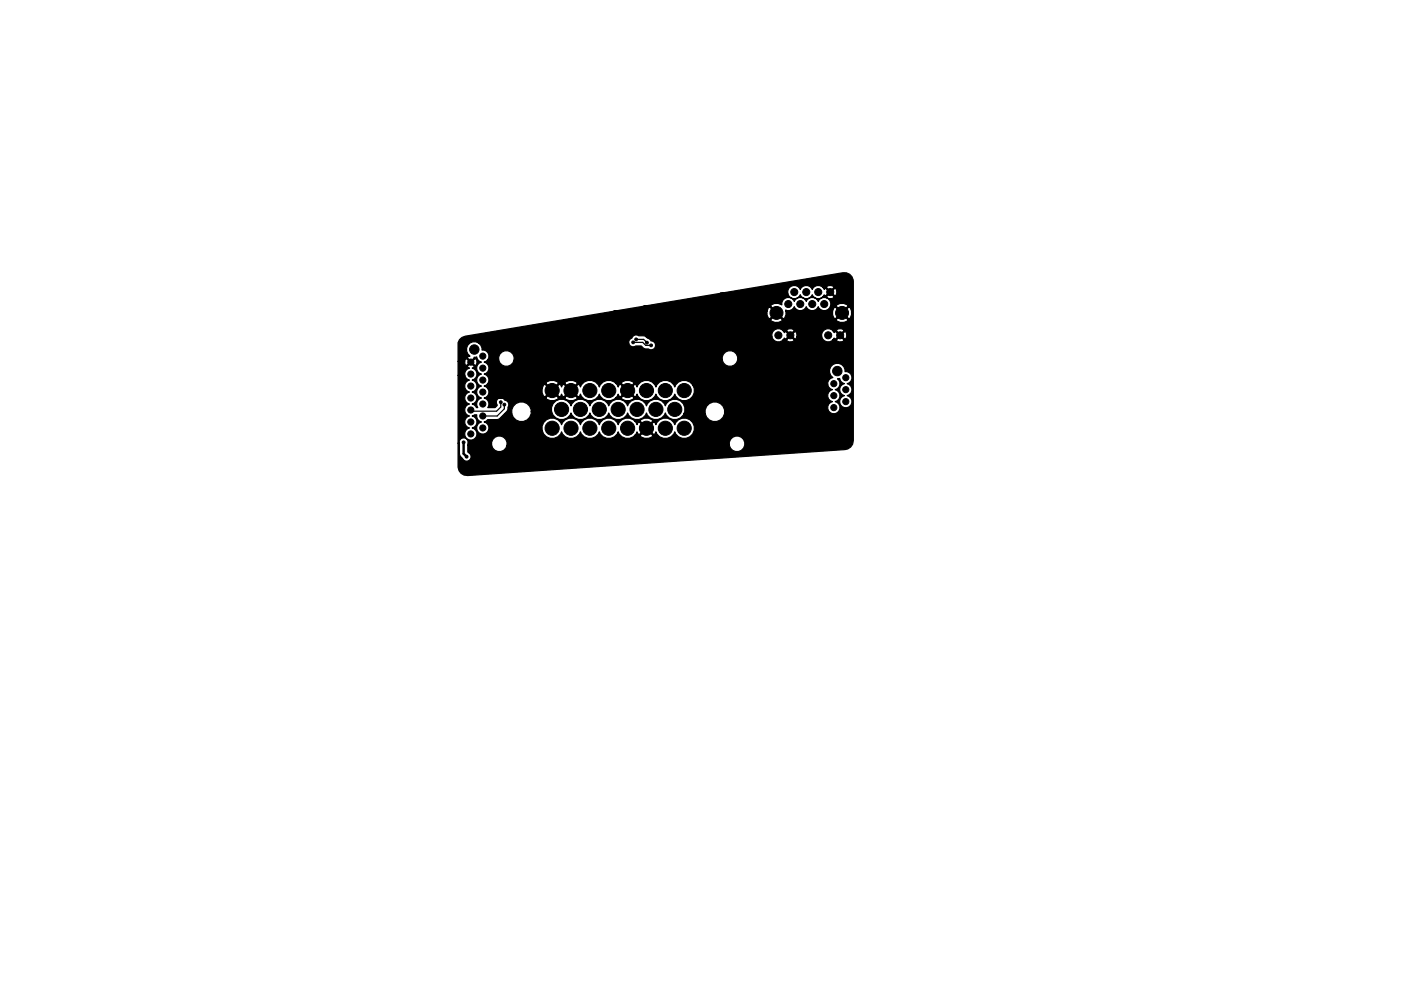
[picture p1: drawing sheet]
<svg xmlns="http://www.w3.org/2000/svg" width="297mm" height="210mm" viewBox="0 0 297 210" stroke-linecap="round" stroke-linejoin="round" font-family="sans-serif">
<g fill="#000" stroke="#000" stroke-width=".21">
<circle cx="99.8" cy="76.8" r=".65"/>
<circle cx="99.8" cy="79.4" r=".65"/>
<circle cx="100.6" cy="74.2" r="1"/>
<circle cx="102.4" cy="75.6" r=".65"/>
<circle cx="102.4" cy="78.1" r=".65"/>
<circle cx="134.2" cy="72.6" r=".3"/>
<circle cx="134.9" cy="72" r=".3"/>
<circle cx="137.2" cy="72.7" r=".3"/>
<circle cx="138" cy="73.3" r=".3"/>
<circle cx="164.6" cy="66.4" r="1.37"/>
<circle cx="165" cy="71.1" r=".75"/>
<circle cx="167.1" cy="64.5" r=".75"/>
<circle cx="167.6" cy="71.1" r=".75"/>
<circle cx="168.4" cy="62" r=".75"/>
<circle cx="169.7" cy="64.5" r=".75"/>
<circle cx="170.9" cy="62" r=".75"/>
<circle cx="172.2" cy="64.5" r=".75"/>
<circle cx="173.5" cy="62" r=".75"/>
<circle cx="174.8" cy="64.5" r=".75"/>
<circle cx="175.6" cy="71.1" r=".75"/>
<circle cx="176" cy="62" r=".75"/>
<circle cx="177.5" cy="78.7" r="1"/>
<circle cx="178.1" cy="71.1" r=".75"/>
<circle cx="178.5" cy="66.4" r="1.37"/>
<circle cx="98.3" cy="93.8" r=".3"/>
<circle cx="98.9" cy="96.9" r=".3"/>
<circle cx="99.8" cy="92.1" r=".65"/>
<circle cx="99.8" cy="89.5" r=".65"/>
<circle cx="99.8" cy="87" r=".65"/>
<circle cx="99.8" cy="84.4" r=".65"/>
<circle cx="99.8" cy="81.9" r=".65"/>
<circle cx="102.4" cy="85.7" r=".65"/>
<circle cx="102.4" cy="90.8" r=".65"/>
<circle cx="102.4" cy="83.2" r=".65"/>
<circle cx="102.4" cy="88.3" r=".65"/>
<circle cx="102.4" cy="80.6" r=".65"/>
<circle cx="106.2" cy="85.3" r=".3"/>
<circle cx="106.9" cy="85.8" r=".3"/>
<circle cx="117.1" cy="90.9" r="1.5"/>
<circle cx="117.1" cy="82.9" r="1.5"/>
<circle cx="119.1" cy="86.9" r="1.5"/>
<circle cx="121.1" cy="90.9" r="1.5"/>
<circle cx="121.1" cy="82.9" r="1.5"/>
<circle cx="123.1" cy="86.9" r="1.5"/>
<circle cx="125.1" cy="90.9" r="1.5"/>
<circle cx="125.1" cy="82.9" r="1.5"/>
<circle cx="127.1" cy="86.9" r="1.5"/>
<circle cx="129.1" cy="90.9" r="1.5"/>
<circle cx="129.1" cy="82.9" r="1.5"/>
<circle cx="131.1" cy="86.9" r="1.5"/>
<circle cx="133.1" cy="90.9" r="1.5"/>
<circle cx="133.1" cy="82.9" r="1.5"/>
<circle cx="135.1" cy="86.9" r="1.5"/>
<circle cx="137.1" cy="90.9" r="1.5"/>
<circle cx="137.1" cy="82.9" r="1.5"/>
<circle cx="139.1" cy="86.9" r="1.5"/>
<circle cx="141.1" cy="90.9" r="1.5"/>
<circle cx="141.1" cy="82.9" r="1.5"/>
<circle cx="143.1" cy="86.9" r="1.5"/>
<circle cx="145.1" cy="90.9" r="1.5"/>
<circle cx="145.1" cy="82.9" r="1.5"/>
<circle cx="176.8" cy="81.4" r=".65"/>
<circle cx="176.8" cy="86.5" r=".65"/>
<circle cx="176.8" cy="83.9" r=".65"/>
<circle cx="179.3" cy="85.2" r=".65"/>
<circle cx="179.3" cy="80.1" r=".65"/>
<circle cx="179.3" cy="82.7" r=".65"/>
</g>
<path d="M98.3 93.8v2.5l.6 .6" fill="none" stroke="#000" stroke-width=".51"/>
<path d="M134.2 72.6h2.1l.6 .7h1.1M134.9 72h1.6l.7 .7M106.2 85.3v1.1l-.9 .8h-5.2l-.3-.2M106.9 85.8v.9l-1.5 1.6h-3" fill="none" stroke="#000" stroke-width=".25"/>
<path d="M97.4 72.1l.6-.5 .7-.3 20.8-3.5h43.9a1.53 1.53 0 0 0 2.5 0h11.4l.1 .3a1.65 1.65 0 0 0 2.4-.3l-1.3-1.2-1.2 1.2h-11.4l-1.3-1.2-1.2 1.2h-43.9l10.6-1.8h32.5v.8l.3 .7 .3 .1 1.3-1.2-1.3-1.3-.3 .2-.3 .7h-32.5l6.4-1h26.9l2.7 2.6 .3-.1 .3-.8-.1-.7h9.9v.8l.3 .7 .3 .1 1.3-1.2h.3l1.3 1.2 .3-.1a1.65 1.65 0 0 0-.3-2.4l-1.3 1.3h-.3l-1.3-1.3-.3 .2-.3 .7h-9.9v-.2a1.32 1.32 0 0 0 1.8-.7 1.37 1.37 0 0 0 1.3 .8 1.37 1.37 0 0 0 1.2-.8 1.37 1.37 0 0 0 1.3 .8 1.37 1.37 0 0 0 1.3-.8 1.37 1.37 0 0 0 1.3 .8 1.37 1.37 0 0 0 1.3-.9h1.2l1.2 1.2 1.3-1.2-.2-.3a1.65 1.65 0 0 0-2.3 .3h-1.2v-.2a1.4 1.4 0 0 0-.9-1.6 1.4 1.4 0 0 0-1.7 .8 1.37 1.37 0 0 0-1.3-.9 1.37 1.37 0 0 0-1.3 .9 1.37 1.37 0 0 0-1.2-.9 1.37 1.37 0 0 0-1.3 .9 1.39 1.39 0 0 0-1.7-.8 1.39 1.39 0 0 0-1 1.5 1.97 1.97 0 0 0-2.2 0l-.1 .3h-26.9l16.2-2.8h14.3a1.39 1.39 0 0 0 1.2 1.2 1.39 1.39 0 0 0 1.5-.9 1.37 1.37 0 0 0 1.2 .9 1.37 1.37 0 0 0 1.3-.9 1.35 1.35 0 0 0 2.3 .4h.7l.1 .3a1 1 0 0 0 1.5-.3l-.8-.8-.8 .8h-.7l.2-.4 .4 .3 .7-.8h.4l.8 .8a1.05 1.05 0 0 0 .2-1.6h-.2l-.8 .8h-.4l-.7-.8-.3 .2-.3-.4h.7l.8 .8 .8-.8-.1-.2a1 1 0 0 0-1.5 .2h-.7l-.2-.2a1.38 1.38 0 0 0-2.1 .6 1.37 1.37 0 0 0-1.3-.8 1.37 1.37 0 0 0-1.2 .8 1.4 1.4 0 0 0-1.7-.8 1.4 1.4 0 0 0-1 1.6h-14.3l26-4.3a1.88 1.88 0 0 1 2.2 1.8v33.8l-.1 .7-.4 .6-.6 .4-80.6 5.7a1.88 1.88 0 0 1-2.1-1.9v-5l.3 .1 .1 2.5 .6 .8a.98 .98 0 0 0 1.6 0 .98 .98 0 0 0-.5-1.5v-1.4h5a1.67 1.67 0 0 0 1.7 1.3 1.67 1.67 0 0 0 1.6-1.3h47.1l.3 .6a1.67 1.67 0 0 0 2.7 0 1.67 1.67 0 0 0-1-2.6 1.67 1.67 0 0 0-2 2h-47.1v-.7a1.67 1.67 0 0 0-2-1.3 1.67 1.67 0 0 0-1.3 2h-5v-.4a.95 .95 0 0 0-.9-1.2 .95 .95 0 0 0-.9 1.1h-.3v-14.4h1.4l.2 .5 .8 .5a1.3 1.3 0 0 0-1 1.3 1.3 1.3 0 0 0 1 1.3 1.3 1.3 0 0 0-1 1.2 1.3 1.3 0 0 0 1 1.3 1.3 1.3 0 0 0-1 1.3 1.3 1.3 0 0 0 1 1.3 1.3 1.3 0 0 0-1 1.2 1.3 1.3 0 0 0 1 1.3 1.31 1.31 0 0 0-.8 2 1.31 1.31 0 0 0 2.2 0 1.31 1.31 0 0 0-.8-2 1.3 1.3 0 0 0 1-1.3 1.3 1.3 0 0 0-1-1.2l.5-.3h.5l.2 1 .8 .5-.5 .2a1.3 1.3 0 0 0-.1 2.1 1.3 1.3 0 0 0 2.1-.5h11.3l.4 .8a2.14 2.14 0 0 0 2 .9 2.14 2.14 0 0 0 1.8-1.4 2.11 2.11 0 0 0 2 1.4 2.11 2.11 0 0 0 2-1.4 2.11 2.11 0 0 0 2 1.4 2.11 2.11 0 0 0 2-1.4 2.11 2.11 0 0 0 2 1.4 2.11 2.11 0 0 0 2-1.4 2.09 2.09 0 0 0 3.5 .8h1.1l.2 .3a1.78 1.78 0 0 0 2.5-.3l-1.3-1.4-1.4 1.4h-1.1l.5-.8 .1 .4 .4 .2 1.3-1.3h.3l1.4 1.3 .3-.2 .2-.4a2.11 2.11 0 0 0 2 1.4 2.11 2.11 0 0 0 2-1.4 2.16 2.16 0 0 0 3.3 1 2.16 2.16 0 0 0 0-3.5 2.16 2.16 0 0 0-3.3 1 2.11 2.11 0 0 0-2-1.4 2.11 2.11 0 0 0-2 1.4l-.2-.4-.3-.2-1.4 1.4h-.3l-1.3-1.4-.4 .2-.1 .4-.5-.8h1.1l1.4 1.4 1.3-1.4a1.66 1.66 0 0 0-2.7 0h-1.1l-.3-.2a2.13 2.13 0 0 0-3.2 1 2.11 2.11 0 0 0-2-1.4 2.11 2.11 0 0 0-2 1.4 2.11 2.11 0 0 0-2-1.4 2.11 2.11 0 0 0-2 1.4 2.11 2.11 0 0 0-2-1.4 2.11 2.11 0 0 0-2 1.4 2.15 2.15 0 0 0-2.7-1.3 2.15 2.15 0 0 0-1.5 2.5h-11.3v-.2a1.3 1.3 0 0 0-.9-1.6l.7-.5h2.3l1.3-1.2h1.5l.3 .7a2.07 2.07 0 0 0 2.4 .9 2.07 2.07 0 0 0 1.4-2.1h4.3l.4 .8a2.14 2.14 0 0 0 2 .9 2.14 2.14 0 0 0 1.8-1.4 2.11 2.11 0 0 0 2 1.4 2.11 2.11 0 0 0 2-1.4 2.11 2.11 0 0 0 2 1.4 2.11 2.11 0 0 0 2-1.4 2.11 2.11 0 0 0 2 1.4 2.11 2.11 0 0 0 2-1.4 2.11 2.11 0 0 0 2 1.4 2.11 2.11 0 0 0 2-1.4 2.11 2.11 0 0 0 2 1.4 2.11 2.11 0 0 0 2-1.4 2.11 2.11 0 0 0 1.9 1.4 2.11 2.11 0 0 0 2-1.2h4.5l.3 .7a2.1 2.1 0 0 0 3.5 0 2.1 2.1 0 0 0-1.3-3.2 2.1 2.1 0 0 0-2.5 2.5h-4.5l.2-.5a2.15 2.15 0 0 0-1.5-2.5 2.15 2.15 0 0 0-2.6 1.3 2.11 2.11 0 0 0-2-1.4 2.11 2.11 0 0 0-2 1.4 2.11 2.11 0 0 0-2-1.4 2.11 2.11 0 0 0-2 1.4 2.11 2.11 0 0 0-2-1.4 2.11 2.11 0 0 0-2 1.4 2.11 2.11 0 0 0-2-1.4 2.11 2.11 0 0 0-2 1.4 2.11 2.11 0 0 0-2-1.4 2.11 2.11 0 0 0-2 1.4 2.15 2.15 0 0 0-2.7-1.3 2.15 2.15 0 0 0-1.5 2.5h-4.3v-.3a2.1 2.1 0 0 0-2.4-1.7 2.1 2.1 0 0 0-1.7 2.5h-1.5l.6-.8 .1-.6a1.04 1.04 0 0 0-.7-1.6 .99 .99 0 0 0-1.4-.2 .99 .99 0 0 0-.2 1.4l-.4 .5h-1.6a1.29 1.29 0 0 0-.7-2.1h13a1.66 1.66 0 0 0 2.7 0h1.3l.2 .3a1.78 1.78 0 0 0 2.5-.3l-1.3-1.4-1.4 1.4h-1.3l-1.3-1.4-1.4 1.4h-12.9a1.26 1.26 0 0 0 .7-1.9h11.4v.8l.3 .7 .3 .2 1.4-1.3h.3l1.4 1.3 .3-.2 .2-.4 .1 .4 .3 .2 1.4-1.3h.3l1.4 1.3 .3-.2 .2-.4a2.11 2.11 0 0 0 2 1.4 2.11 2.11 0 0 0 2-1.4 2.09 2.09 0 0 0 3.5 .8h1.1l.2 .3a1.78 1.78 0 0 0 2.5-.3l-1.3-1.4-1.4 1.4h-1.1l.5-.8 .1 .4 .4 .2 1.3-1.3h.3l1.4 1.3 .3-.2 .2-.4a2.11 2.11 0 0 0 2 1.4 2.11 2.11 0 0 0 2-1.4 2.11 2.11 0 0 0 2 1.4 2.11 2.11 0 0 0 2-1.4 2.16 2.16 0 0 0 3 1.2 2.16 2.16 0 0 0 .8-3.1h28.6l.2 .4 .8 .6a1.3 1.3 0 0 0-1 1.2 1.3 1.3 0 0 0 1 1.3 1.31 1.31 0 0 0-.8 2 1.31 1.31 0 0 0 2.2 0 1.31 1.31 0 0 0-.8-2 1.3 1.3 0 0 0 1-1.3 1.3 1.3 0 0 0-1-1.2 1.29 1.29 0 0 0 1-1 1.29 1.29 0 0 0-.5-1.3l.4-.1a1.24 1.24 0 0 0 1 1.1 1.3 1.3 0 0 0-1 1.3 1.3 1.3 0 0 0 1 1.2 1.31 1.31 0 0 0-.8 2.1 1.31 1.31 0 0 0 2.2 0 1.31 1.31 0 0 0-.8-2.1 1.3 1.3 0 0 0 1-1.2 1.3 1.3 0 0 0-1-1.3 1.3 1.3 0 0 0 1-1.5 1.3 1.3 0 0 0-1.4-1.1 1.66 1.66 0 0 0-2.4-1.6 1.66 1.66 0 0 0-.2 2.9 1.28 1.28 0 0 0-1.1 1.6h-28.6a2.14 2.14 0 0 0-2.1-1 2.14 2.14 0 0 0-1.7 1.4 2.11 2.11 0 0 0-2-1.4 2.11 2.11 0 0 0-2 1.4 2.11 2.11 0 0 0-2-1.4 2.11 2.11 0 0 0-2 1.4l-.2-.4-.3-.2-1.4 1.4h-.3l-1.3-1.4-.4 .2-.1 .4-.5-.8h1.1l1.4 1.4 1.3-1.4a1.66 1.66 0 0 0-2.7 0h-1.1l-.3-.2a2.13 2.13 0 0 0-3.2 1 2.11 2.11 0 0 0-2-1.4 2.11 2.11 0 0 0-2 1.4l-.2-.4-.3-.2-1.4 1.4h-.3l-1.4-1.4-.3 .2-.1 .4-.2-.4-.3-.2-1.4 1.4h-.3l-1.4-1.4-.3 .2-.3 .8h-11.4l-.8-.6 .8-.6h12.2l1.4 1.4 1.3-1.4h1.3l1.4 1.4 1.3-1.4-.2-.3a1.78 1.78 0 0 0-2.5 .3h-1.3l-.2-.3a1.78 1.78 0 0 0-2.5 .3h-12.2l.1-.4a1.3 1.3 0 0 0-.9-1.5 1.3 1.3 0 0 0 1-1.3 1.3 1.3 0 0 0-1-1.3l.7-.4h2.3l.3 .6a1.67 1.67 0 0 0 1.7 .7 1.67 1.67 0 0 0 1.3-1.3h44.1l.3 .6a1.67 1.67 0 0 0 2.7 0 1.67 1.67 0 0 0-1-2.6 1.67 1.67 0 0 0-2 2h-44.1v-.7a1.67 1.67 0 0 0-2-1.3 1.67 1.67 0 0 0-1.3 2h-2.3l.1-.1a1.3 1.3 0 0 0 0-1.4 1.3 1.3 0 0 0-1.3-.6l-.3-1.1-.4-.4h31.8a.94 .94 0 0 0 1.5 .6h1.2l.6 .6h.9a.94 .94 0 0 0 1.5-.4 .94 .94 0 0 0-1-1.3l-.3-.4-.8-.5h26.7a1.39 1.39 0 0 0 1 1.1 1.39 1.39 0 0 0 1.4-.4h.8v.3a1 1 0 0 0 1.6-.3l-.8-.8-.8 .8h-.8l.3-.4 .3 .2 .8-.8h.4l.7 .8h.3l.1-.5h5.3l.2 .5a1.38 1.38 0 0 0 2.2 .2h.7l.1 .3a1 1 0 0 0 1.5-.3l-.8-.8-.8 .8h-.7l.3-.4 .3 .2 .8-.8h.3l.8 .8a1.05 1.05 0 0 0 .2-1.5l-.2-.1-.8 .8h-.3l-.8-.8-.3 .3-.3-.4h.7l.8 .8 .8-.8v-.3a1 1 0 0 0-1.6 .3h-.7l-.2-.2a1.41 1.41 0 0 0-1.6 0 1.41 1.41 0 0 0-.6 1.4h-5.3l-.1-1-.3-.1-.7 .8h-.4l-.8-.8-.3 .3-.3-.4h.8l.8 .8 .8-.8-.1-.3a1 1 0 0 0-1.5 .3h-.8l-.2-.2a1.41 1.41 0 0 0-1.6 0 1.41 1.41 0 0 0-.6 1.4h-26.7l-.4-.2h-1.1a.93 .93 0 0 0-1.4 .5 .93 .93 0 0 0-.7 1.1h-31.8a1.67 1.67 0 0 0-2.3 .4 1.67 1.67 0 0 0 .5 2.4l-.5 .1-.1 .2 .7 .7 .7-.7v-.1l.6-.1a1.24 1.24 0 0 0 1 1.1 1.3 1.3 0 0 0-1 1.3 1.3 1.3 0 0 0 1 1.3 1.3 1.3 0 0 0-1 1.2 1.3 1.3 0 0 0 1 1.3 1.3 1.3 0 0 0-1 1.3 1.3 1.3 0 0 0 1 1.2 1.29 1.29 0 0 0-.8 2.1h-.3l-.4-.6-.5-.2a1.3 1.3 0 0 0 1-1.3 1.3 1.3 0 0 0-1-1.2 1.3 1.3 0 0 0 1-1.3 1.3 1.3 0 0 0-1-1.3 1.3 1.3 0 0 0 1-1.2 1.3 1.3 0 0 0-1-1.3l.4-.1v-.3l-.7-.7-.7 .7 .1 .3 .3 .1-.8 .5-.2 1h-1.4v-3h1.4l.2 .9h.2l.7-.7h.4l.7 .7a.95 .95 0 0 0 .3-1.3l-.3-.1-.7 .7h-.4l-.7-.7-.2 .1-.2 .4h-1.4v-3.9z" fill="#000" stroke="#000" stroke-width=".25"/>
</svg>
